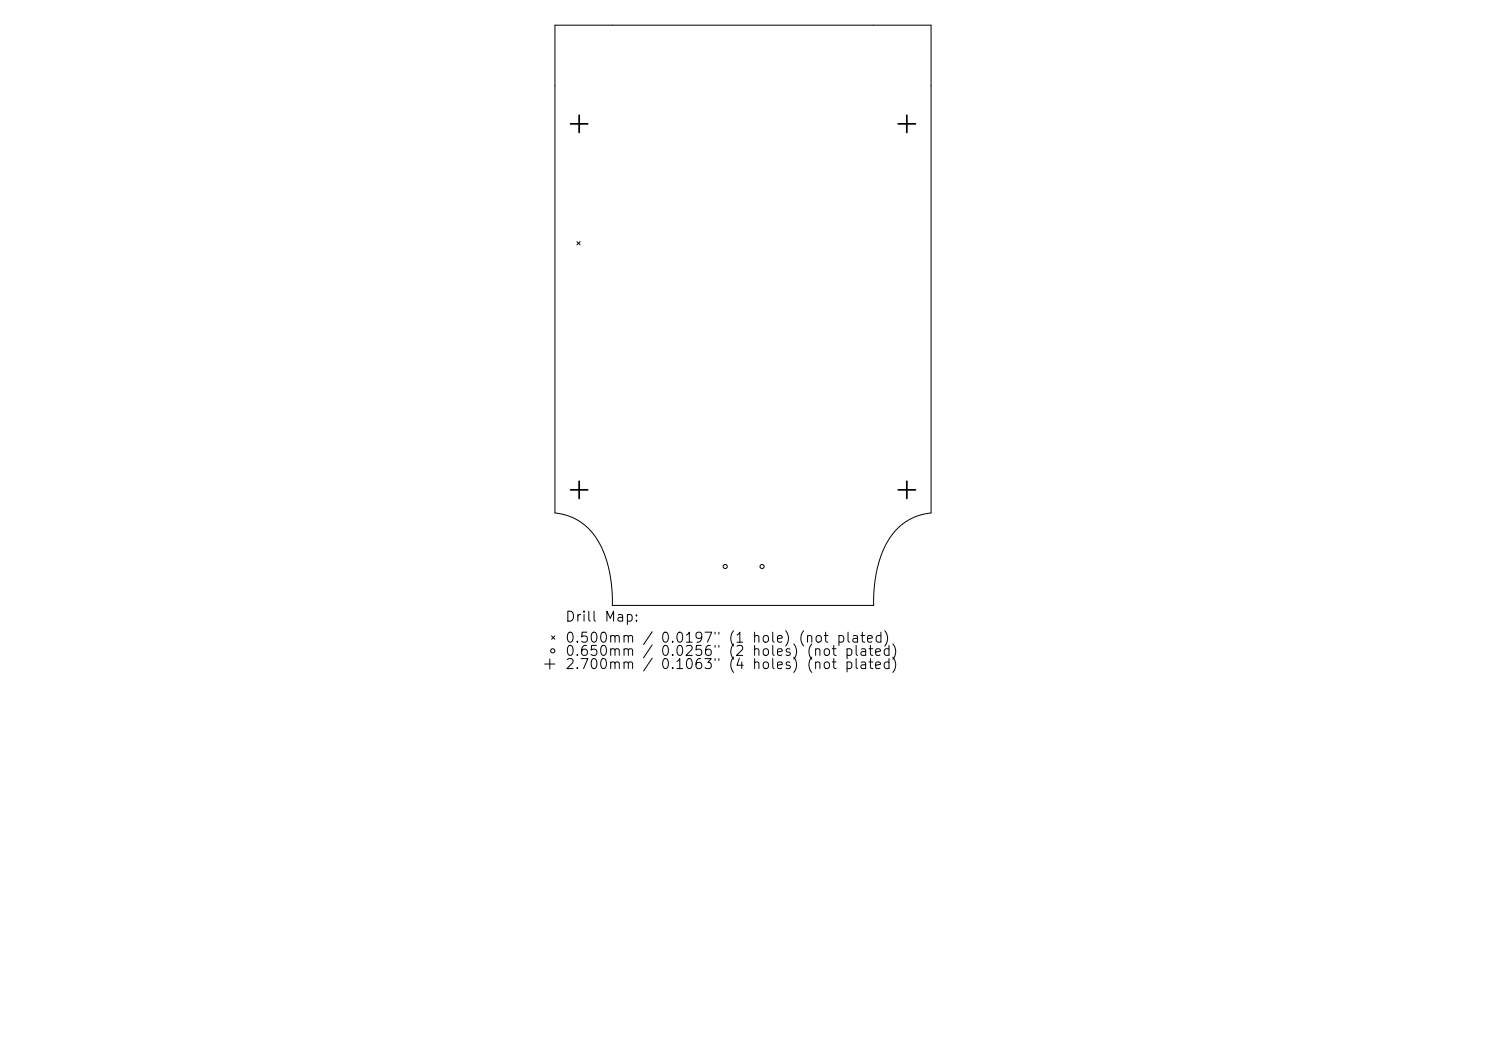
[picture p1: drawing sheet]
<svg xmlns="http://www.w3.org/2000/svg" width="297mm" height="210mm" viewBox="0 0 297 210" stroke-linecap="round" stroke-linejoin="round" font-family="sans-serif">
<defs><g id="words">
<g font-size="2">
<text x="112.8" y="124.7">Drill Map:</text>
<text x="112.8" y="128.9">0.500mm / 0.0197&quot; (1 hole) (not plated)</text>
<text x="112.8" y="131.6">0.650mm / 0.0256&quot; (2 holes) (not plated)</text>
<text x="112.8" y="134.2">2.700mm / 0.1063&quot; (4 holes) (not plated)</text>
</g>
</g></defs>
<g fill="none" stroke="#000" stroke-width=".2">
<path d="M110.9 5h75.2v97.5l-2.6 .6-2.3 1.1-2 1.6-1.6 2.1-1.3 2.7-1 3.1-.6 3.6-.1 3.7h-52.2l-.1-3.7-.6-3.6-1-3.1-1.3-2.7-1.6-2.1-2-1.6-2.3-1.1-2.6-.6zM115.3 48.3l.6 .6M115.9 48.3l-.6 .6M108.9 132.7h2M109.9 131.7v2M110.2 127.1l.7 .6M110.9 127.1l-.7 .6"/>
<circle cx="144.9" cy="113.2" r=".41"/>
<circle cx="152.3" cy="113.2" r=".41"/>
<circle cx="110.5" cy="130" r=".41"/>
</g>
<path d="M114 24.7h3.5M115.8 23v3.5M179.5 24.7h3.5M181.2 23v3.5M114 97.9h3.5M115.8 96.2v3.4M179.5 97.9h3.5M181.2 96.2v3.4" fill="none" stroke="#000" stroke-width=".34"/>
<use href="#words"/>
</svg>
